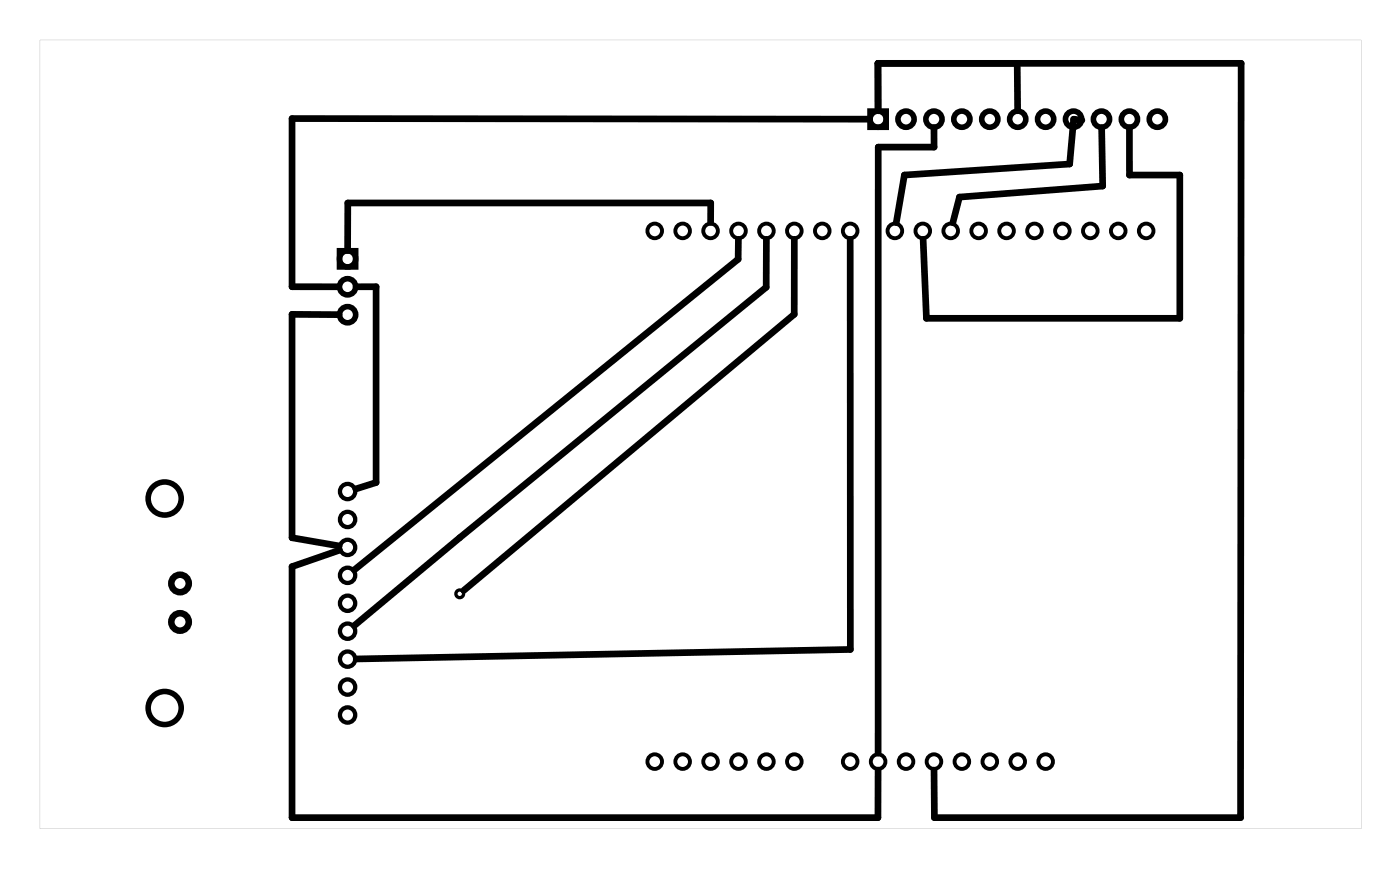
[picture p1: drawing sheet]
<svg xmlns="http://www.w3.org/2000/svg" width="127mm" height="79mm" viewBox="0 0 127 79" stroke-linecap="round" stroke-linejoin="round" font-family="sans-serif">
<path d="M3.6 3.6v71.8h120.2v-71.8zM3.6 3.6h120.2v71.8h-120.2z" fill="#000"/>
<g fill="none" stroke="#000" stroke-width=".51">
<path d="M79.1 10.1h1.5v1.5h-1.5zM30.9 22.8h1.5v1.5h-1.5z"/>
<circle cx="79.9" cy="10.8" r=".74"/>
<circle cx="82.4" cy="10.8" r=".74"/>
<circle cx="85" cy="10.8" r=".74"/>
<circle cx="87.5" cy="10.8" r=".74"/>
<circle cx="90" cy="10.8" r=".74"/>
<circle cx="92.6" cy="10.8" r=".74"/>
<circle cx="95.1" cy="10.8" r=".74"/>
<circle cx="97.7" cy="10.8" r=".74"/>
<circle cx="100.2" cy="10.8" r=".74"/>
<circle cx="102.7" cy="10.8" r=".74"/>
<circle cx="105.3" cy="10.8" r=".74"/>
<circle cx="31.6" cy="28.6" r=".74"/>
<circle cx="31.6" cy="23.5" r=".74"/>
<circle cx="31.6" cy="26.1" r=".74"/>
<circle cx="15" cy="45.3" r="1.5"/>
<circle cx="15" cy="64.4" r="1.5"/>
</g>
<g fill="none" stroke="#000" stroke-width=".59">
<circle cx="16.4" cy="56.6" r=".8"/>
<circle cx="16.4" cy="53.1" r=".8"/>
</g>
<g fill="none" stroke="#000" stroke-width=".39">
<circle cx="31.6" cy="47.2" r=".69"/>
<circle cx="31.6" cy="52.3" r=".69"/>
<circle cx="31.6" cy="49.8" r=".69"/>
<circle cx="31.6" cy="44.7" r=".69"/>
<circle cx="31.6" cy="57.4" r=".69"/>
<circle cx="31.6" cy="59.9" r=".69"/>
<circle cx="31.6" cy="54.9" r=".69"/>
<circle cx="31.6" cy="65" r=".69"/>
<circle cx="31.6" cy="62.5" r=".69"/>
</g>
<g fill="none" stroke="#000" stroke-width=".35">
<circle cx="59.6" cy="21" r=".66"/>
<circle cx="62.1" cy="21" r=".66"/>
<circle cx="64.6" cy="21" r=".66"/>
<circle cx="67.2" cy="21" r=".66"/>
<circle cx="69.7" cy="21" r=".66"/>
<circle cx="72.3" cy="21" r=".66"/>
<circle cx="74.8" cy="21" r=".66"/>
<circle cx="77.3" cy="21" r=".66"/>
<circle cx="81.4" cy="21" r=".66"/>
<circle cx="83.9" cy="21" r=".66"/>
<circle cx="86.5" cy="21" r=".66"/>
<circle cx="89" cy="21" r=".66"/>
<circle cx="91.6" cy="21" r=".66"/>
<circle cx="94.1" cy="21" r=".66"/>
<circle cx="96.6" cy="21" r=".66"/>
<circle cx="99.2" cy="21" r=".66"/>
<circle cx="101.7" cy="21" r=".66"/>
<circle cx="104.3" cy="21" r=".66"/>
<circle cx="59.6" cy="69.3" r=".66"/>
<circle cx="62.1" cy="69.3" r=".66"/>
<circle cx="64.6" cy="69.3" r=".66"/>
<circle cx="67.2" cy="69.3" r=".66"/>
<circle cx="69.7" cy="69.3" r=".66"/>
<circle cx="72.3" cy="69.3" r=".66"/>
<circle cx="77.3" cy="69.3" r=".66"/>
<circle cx="79.9" cy="69.3" r=".66"/>
<circle cx="82.4" cy="69.3" r=".66"/>
<circle cx="85" cy="69.3" r=".66"/>
<circle cx="87.5" cy="69.3" r=".66"/>
<circle cx="90" cy="69.3" r=".66"/>
<circle cx="92.6" cy="69.3" r=".66"/>
<circle cx="95.1" cy="69.3" r=".66"/>
</g>
<circle cx="41.8" cy="54" r=".35" fill="none" stroke="#000" stroke-width=".3"/>
<g fill="none" stroke="#000" stroke-width=".61">
<path d="M79.1 10.8h-52.5v15.3h4.2M79.9 10.1v-4.3h33l-.1 68.6h-27.8v-4.4M85 11.6v1.8h-5.1v55.1M92.5 5.8l.1 4.3M98.4 10.9l-.7-.1-.4 4.1-15 1-.8 4.3M100.2 11.6l.1 5.3-13 1-.6 2.4M102.7 11.6v4.3h4.6v13h-23l-.3-7.1M30.9 28.6h-4.3v20.3l4.2 .7M32.4 26.1h1.8v17.8l-1.8 .6M64.6 20.2l.1-1.7h-33.1v4.3M67.2 21.8l-.1 1.8-34.9 28.2M69.7 21.8v4.3l-27.9 22.8-9.6 8"/>
<path d="M72.3 21.8l-.1 6.8-30 25.1M77.3 21.8l.1 37.3-45 .8M30.9 50l-4.3 1.5v22.9h53.3v-4.4"/>
</g>
</svg>
